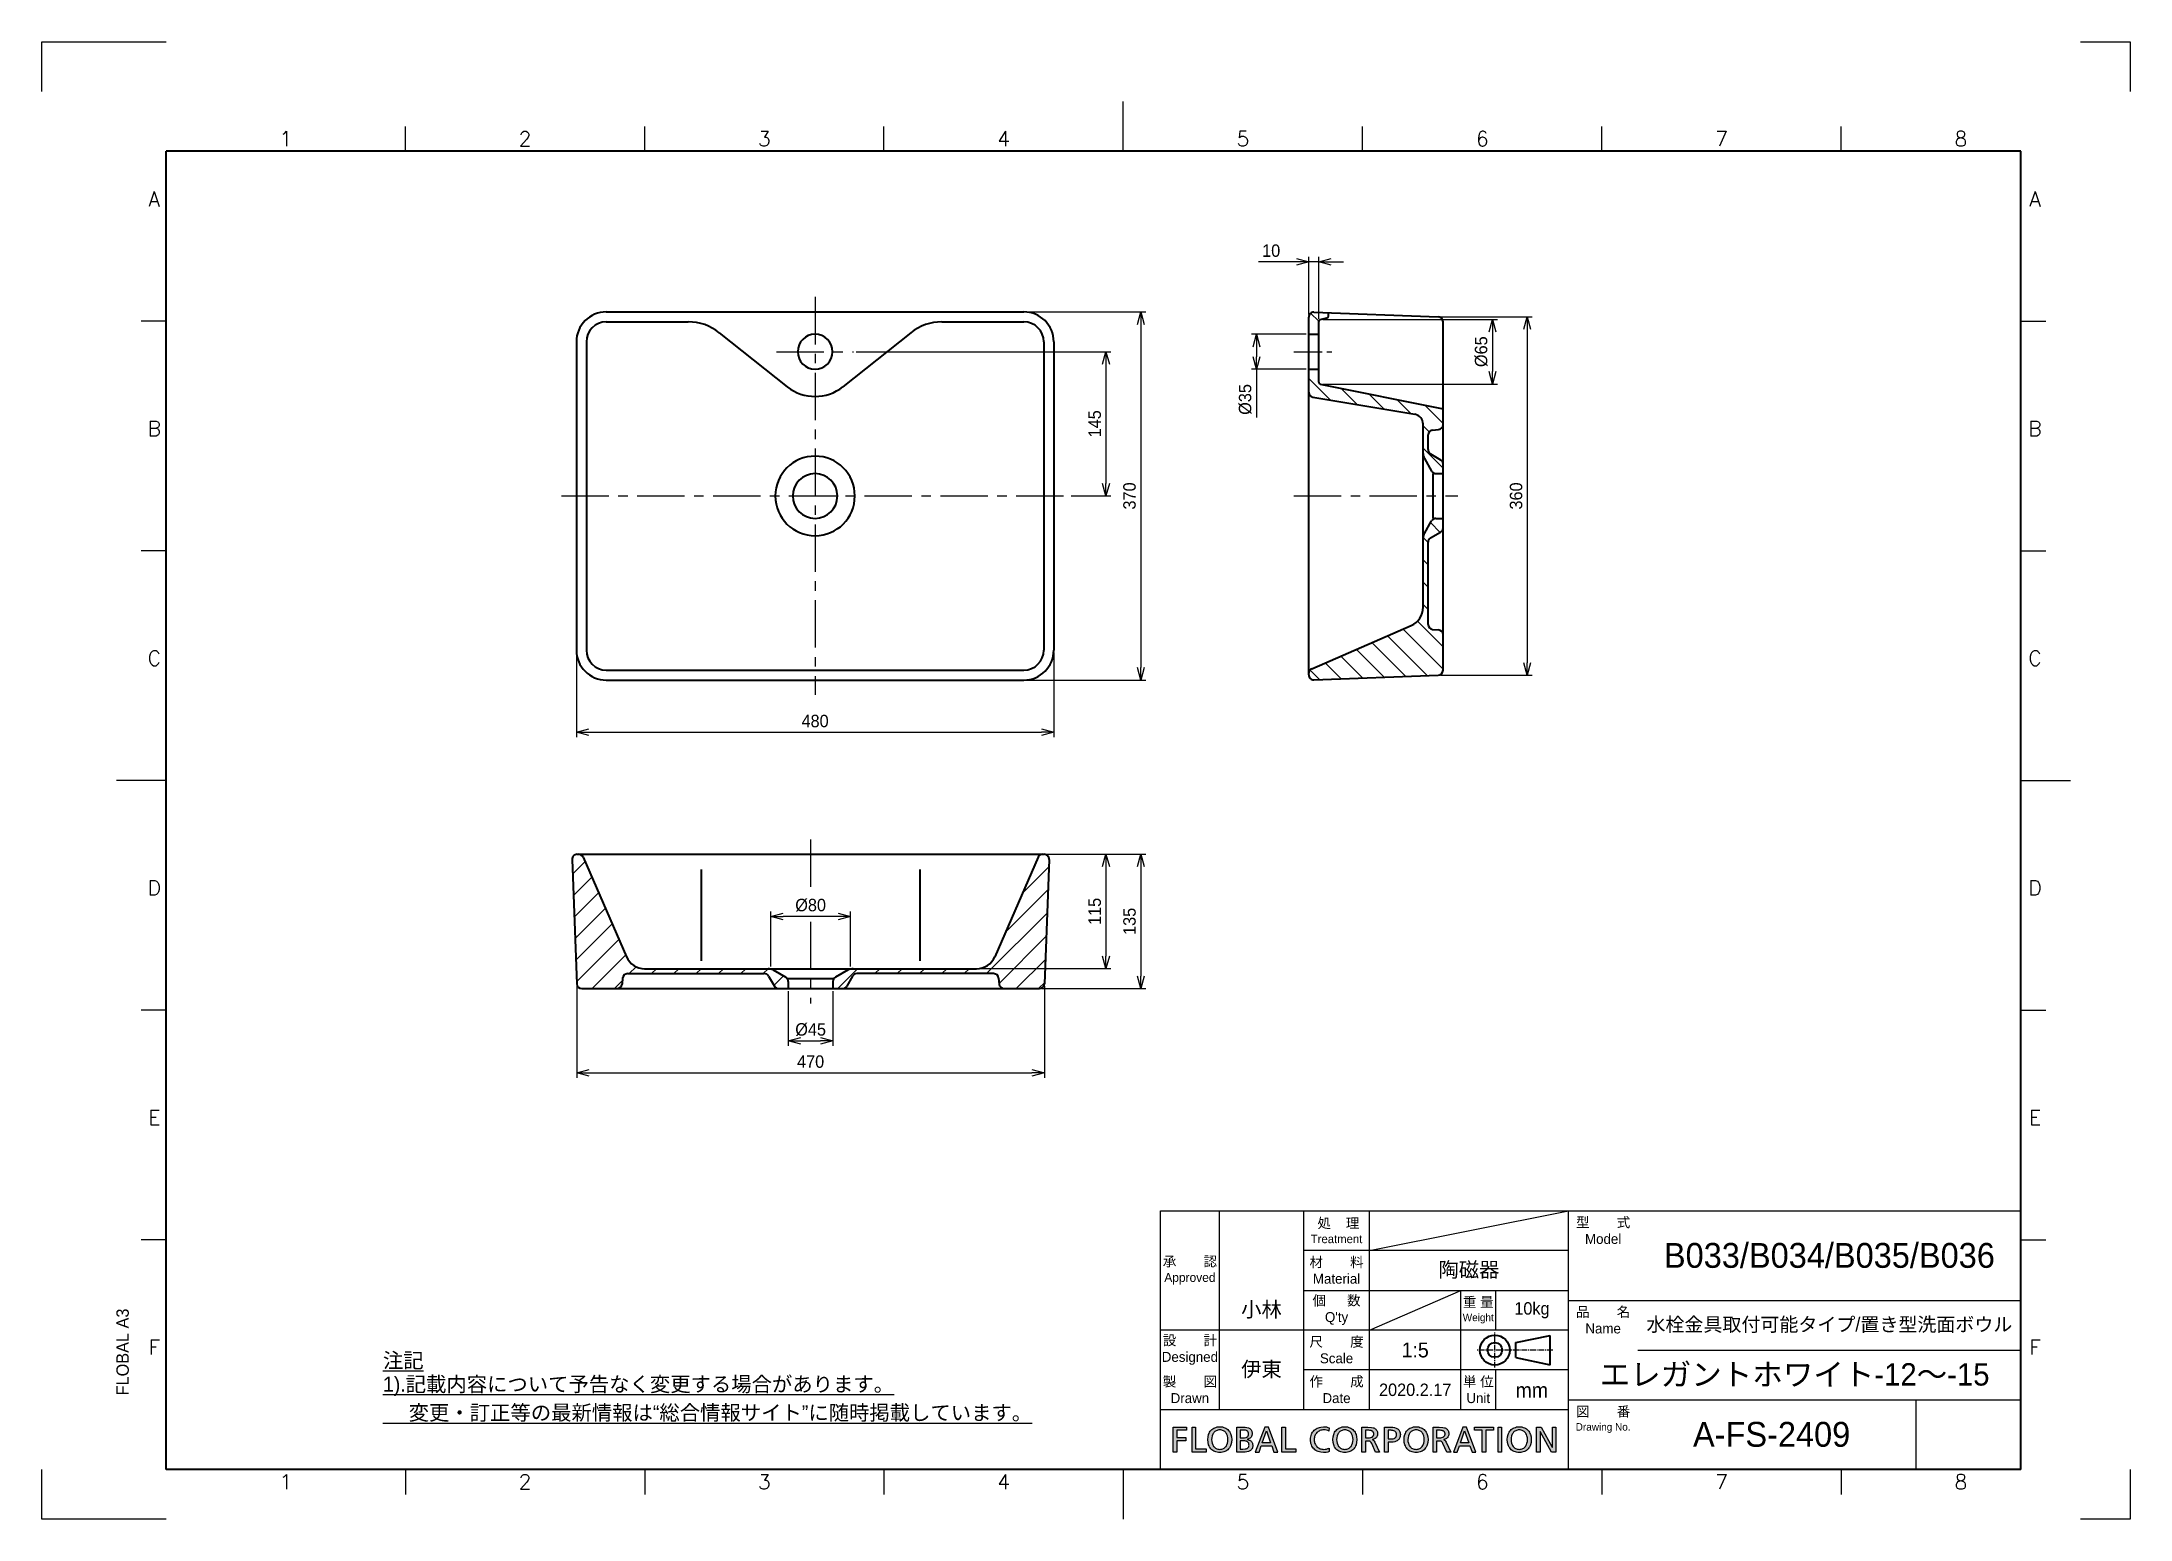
# Model space of a CAD drawing. Header units: millimetres. Extents: x 0 to 2100, y 0 to 1485.
import ezdxf
from ezdxf.enums import TextEntityAlignment as Align

# ---------------------------------------------------------------- set-up
doc = ezdxf.new("R2010")
doc.units = ezdxf.units.MM
doc.header["$LTSCALE"] = 0.3
doc.linetypes.add('CENTER', pattern=[50.8, 31.75, -6.35, 6.35, -6.35])
doc.linetypes.add('CENTER2', pattern=[28.575, 19.05, -3.175, 3.175, -3.175])
for name, color, linetype, lineweight in [('HATCH @ 5', 54, 'Continuous', 9), ('TEXT', 7, 'Continuous', 25), ('TEXT @ 5', 7, 'Continuous', 25), ('中心線', 4, 'CENTER', 18), ('中心線x.5', 4, 'CENTER2', 18), ('実線', 3, 'Continuous', 35), ('寸法', 2, 'Continuous', 18), ('寸法 @ 5', 2, 'Continuous', 18), ('細線', 7, 'Continuous', 18)]:
    doc.layers.add(name, color=color, linetype=linetype, lineweight=lineweight)
doc.styles.add('MS Pゴシック', font='')
doc.styles.add('Roman', font='romans.shx', dxfattribs={"bigfont": 'bigfont.shx'})
doc.styles.get("Standard").update_dxf_attribs({"font": 'txt.shx', "bigfont": 'bigfont.shx'})
doc.styles.get('MS Pゴシック').set_extended_font_data('MS PGothic')
doc.dimstyles.new('MyDim S＝1：5', dxfattribs={"dimtxt": 2.5, "dimasz": 2.5, "dimexe": 1, "dimexo": 0.5, "dimgap": 1, "dimtad": 3, "dimdsep": 46, "dimtxsty": 'MS Pゴシック', "dimblk": 'OPEN30', "dimcen": 0, "dimclrd": 256, "dimclre": 256, "dimclrt": 256, "dimazin": 2, "dimtfac": 1, "dimtmove": 0, "dimatfit": 3, "dimldrblk": 'OPEN30', "dimfxl": 0, "dimlwd": 18, "dimlwe": 18, "dimarcsym": 0})

msp = doc.modelspace()

# ---------------------------------------------------------------- texts
at = {"layer": 'TEXT', "style": 'Roman'}
for s, p in [('1', (245.312, 1380)), ('2', (485.938, 1380)), ('3', (726.562, 1380)), ('4', (967.188, 1380)), ('5', (1207.812, 1380)), ('6', (1448.438, 1380)), ('7', (1689.062, 1380)), ('8', (1929.688, 1380)), ('A', (113.036, 1319.583)), ('A', (2004.354, 1319.583)), ('B', (113.262, 1088.75)), ('B', (2004.354, 1088.75)), ('C', (113.262, 857.917)), ('C', (2004.354, 857.917)), ('D', (113.262, 627.083)), ('D', (2004.354, 627.083)), ('E', (113.262, 396.25)), ('E', (2004.354, 396.25)), ('F', (113.262, 165.417)), ('F', (2004.354, 165.417)), ('1', (245.312, 30.1)), ('2', (485.938, 30.1)), ('3', (726.562, 30.1)), ('4', (967.188, 30.1)), ('5', (1207.812, 30.1)), ('6', (1448.438, 30.1)), ('7', (1689.062, 30.1)), ('8', (1929.688, 30.1))]:
    msp.add_text(s, height=15, dxfattribs=at).set_placement(p, align=Align.CENTER)
at = {"layer": 'TEXT', "style": 'MS Pゴシック'}
msp.add_text('FLOBAL A3', height=12.5, rotation=90, dxfattribs=at).set_placement((87.5, 124.479))
at = {"layer": 'TEXT', "attachment_point": 5}
for s, insert, char_height, width in [('{\\fMS PMincho|b0|i0|c128|p18;小林}', (1226.42, 210), 15, 84.94018), ('{\\fMS PMincho|b0|i0|c128|p18;10kg}', (1498.407, 210), 12.5, 73.18571), ('{\\fMS PMincho|b0|i0|c128|p18;伊東}', (1226.42, 150), 15, 84.94018), ('{\\fMS PMincho|b0|i0|c128|p18;2020.2.17}', (1381.007, 130), 12.5, 92.01429), ('{\\fMS PMincho|b0|i0|c128|p18;mm}', (1498.286, 129.644), 15, 73.427)]:
    msp.add_mtext(s, dxfattribs=dict(at, insert=insert, char_height=char_height, width=width))
at = {"layer": 'TEXT', "char_height": 15, "attachment_point": 4, "style": 'MS Pゴシック'}
for s, insert, width in [('{\\L注記}', (343.052, 158.899), 386.2296), ('{\\L1).記載内容について予告なく変更する場合があります。}', (343.052, 133.496), 667.02564), ('{\\L\u3000 変更・訂正等の最新情報は“総合情報サイト”に随時掲載しています。}', (343.052, 106.196), 667.32734)]:
    msp.add_mtext(s, dxfattribs=dict(at, insert=insert, width=width))
at = {"layer": 'TEXT', "ltscale": 5, "insert": (1762.5, 145), "char_height": 22.5, "width": 455, "attachment_point": 5}
msp.add_mtext('{\\fMS PMincho|b0|i0|c128|p18;エレガントホワイト-12～-15}', dxfattribs=at)
at = {"layer": 'TEXT @ 5', "ltscale": 5, "insert": (1797.5, 195), "char_height": 14, "width": 385, "attachment_point": 5, "line_spacing_factor": 0.75}
msp.add_mtext('{\\fMS PMincho|b0|i0|c128|p18;水栓金具取付可能タイプ/置き型洗面ボウル}', dxfattribs=at)
at = {"layer": '細線', "attachment_point": 5}
for s, insert, char_height, width in [('{\\fMS UI Gothic|b0|i0|c128|p50; 処    理\\H0.85x;Treatment}', (1301.945, 290), 10, 66.10982), ('{\\fMS UI Gothic|b0|i0|c128|p2;型\u3000\u3000式\\P\\fMS UI Gothic|b0|i0|c128|p50;Model}', (1570, 290), 10, 70), ('{\\fMS PMincho|b0|i0|c128|p18;B033/B034/B035/B036}', (1797.5, 265), 25, 385), ('{\\fMS UI Gothic|b0|i0|c128|p50;承\u3000\u3000認\\P\\H0.9x;Approved}', (1154.475, 250), 10, 58.95), ('{\\fMS UI Gothic|b0|i0|c128|p2;材\u3000\u3000料\\PMaterial}', (1301.945, 250), 10, 66.10982), ('{\\fMS PMincho|b0|i0|c128|p18;陶磁器}', (1435, 250), 15, 200), ("{\\fMS UI Gothic|b0|i0|c128|p2;個  \u3000数Q'ty}", (1301.945, 210), 10, 66.10982), ('{\\fMS UI Gothic|b0|i0|c128|p50;重 量\\H0.7502x;Weight\\H1.333x; }', (1444.414, 210), 9.9975, 34.8), ('{\\fMS UI Gothic|b0|i0|c128|p2;品\u3000\u3000名\\fMS UI Gothic|b0|i0|c128|p50;Name}', (1570, 200), 10, 70), ('{\\fMS UI Gothic|b0|i0|c128|p2;設\u3000\u3000計Designed}', (1154.475, 170), 10, 58.95), ('{\\fMS UI Gothic|b0|i0|c128|p50;尺\u3000\u3000度Scale}', (1301.945, 170), 10, 66.10982), ('{\\fMS PMincho|b0|i0|c128|p18;1:5}', (1381.007, 170), 15, 92.01429), ('{\\fMS UI Gothic|b0|i0|c128|p2;製\u3000\u3000図Drawn}', (1154.475, 130), 10, 58.95), ('{\\fMS UI Gothic|b0|i0|c128|p2;作\u3000\u3000成Date}', (1301.945, 130), 10, 66.10982), ('{\\fMS UI Gothic|b0|i0|c128|p50;単 位\\P\\H1x;Unit}', (1444.414, 130), 9.9975, 34.8), ('{\\fMS UI Gothic|b0|i0|c128|p50;図\u3000\u3000番\\fMS UI Gothic|b0|i0|c128|p2;\\P\\fMS UI Gothic|b0|i0|c128|p50;\\H0.75x;Drawing No.}', (1570, 100), 10, 70), ('{\\fMS PMincho|b0|i0|c128|p18;A-FS-2409}', (1739.422, 85.134), 25, 290.61126)]:
    msp.add_mtext(s, dxfattribs=dict(at, insert=insert, char_height=char_height, width=width))

# ---------------------------------------------------------------- blocks, each defined once
blk = doc.blocks.new('FLOBAL CORPORATIOM')
at = {"layer": 'TEXT'}
h = blk.add_hatch(color=256, dxfattribs=at)
h.paths.add_polyline_path([(16.86, 1.72), (16.79, 1.86), (16.7, 1.99), (16.6, 2.1), (16.48, 2.19), (16.35, 2.27), (16.21, 2.34), (16.06, 2.39), (15.73, 2.46), (15.01, 2.5), (13.79, 2.5), (13.79, -2.5), (14.5, -2.5), (14.5, -0.28), (14.93, -0.28), (15.19, -0.29), (15.3, -0.31), (15.36, -0.32), (15.41, -0.34), (15.46, -0.37), (15.51, -0.4), (15.55, -0.44), (15.6, -0.48), (15.69, -0.61), (15.77, -0.77), (16.54, -2.5), (17.35, -2.5), (16.41, -0.51), (16.3, -0.31), (16.25, -0.24), (16.19, -0.17), (16.13, -0.12), (16.07, -0.08), (15.92, -0.01), (15.92, 0.01), (16.13, 0.06), (16.33, 0.14), (16.5, 0.25), (16.65, 0.39), (16.72, 0.46), (16.78, 0.54), (16.83, 0.63), (16.87, 0.73), (16.91, 0.82), (16.93, 0.93), (16.95, 1.03), (16.95, 1.15), (16.94, 1.36), (16.91, 1.55)])
h.paths.add_polyline_path([(14.5, 1.87), (15.19, 1.87), (15.42, 1.86), (15.62, 1.82), (15.71, 1.79), (15.8, 1.76), (15.87, 1.72), (15.94, 1.67), (16, 1.62), (16.05, 1.56), (16.09, 1.5), (16.13, 1.44), (16.16, 1.37), (16.18, 1.29), (16.19, 1.21), (16.19, 1.13), (16.19, 1.04), (16.17, 0.96), (16.15, 0.88), (16.12, 0.81), (16.08, 0.74), (16.03, 0.67), (15.97, 0.61), (15.91, 0.56), (15.83, 0.51), (15.75, 0.47), (15.57, 0.41), (15.35, 0.36), (15.11, 0.35), (14.5, 0.35)], flags=16)
h.paths.add_polyline_path([(-37.77, -0.22), (-35.91, -0.22), (-35.91, 0.41), (-37.77, 0.41), (-37.77, 1.87), (-35.83, 1.87), (-35.83, 2.5), (-38.48, 2.5), (-38.48, -2.5), (-37.77, -2.5)])
h.paths.add_polyline_path([(-34.69, -2.5), (-31.88, -2.5), (-31.88, -1.87), (-33.97, -1.87), (-33.97, 2.5), (-34.69, 2.5)])
h.paths.add_polyline_path([(-30.34, 2.28), (-30.53, 2.16), (-30.71, 2.01), (-30.88, 1.85), (-31.02, 1.67), (-31.15, 1.47), (-31.26, 1.26), (-31.35, 1.03), (-31.47, 0.54), (-31.51, 0), (-31.47, -0.55), (-31.35, -1.04), (-31.26, -1.27), (-31.15, -1.49), (-31.03, -1.68), (-30.88, -1.86), (-30.72, -2.02), (-30.54, -2.17), (-30.34, -2.29), (-30.12, -2.4), (-29.89, -2.48), (-29.65, -2.54), (-29.38, -2.57), (-29.1, -2.59), (-28.83, -2.57), (-28.56, -2.54), (-28.32, -2.48), (-28.09, -2.4), (-27.87, -2.29), (-27.67, -2.17), (-27.49, -2.02), (-27.33, -1.86), (-27.18, -1.68), (-27.06, -1.49), (-26.95, -1.27), (-26.86, -1.04), (-26.74, -0.55), (-26.7, 0), (-26.74, 0.54), (-26.86, 1.03), (-26.95, 1.26), (-27.06, 1.47), (-27.19, 1.67), (-27.33, 1.85), (-27.5, 2.01), (-27.68, 2.16), (-27.87, 2.28), (-28.09, 2.39), (-28.32, 2.47), (-28.57, 2.54), (-28.83, 2.57), (-29.1, 2.59), (-29.38, 2.57), (-29.64, 2.54), (-29.89, 2.47), (-30.12, 2.39)])
h.paths.add_polyline_path([(-29.83, 1.8), (-29.67, 1.86), (-29.49, 1.92), (-29.31, 1.95), (-29.1, 1.96), (-28.9, 1.94), (-28.72, 1.91), (-28.54, 1.86), (-28.38, 1.79), (-28.23, 1.7), (-28.1, 1.6), (-27.98, 1.49), (-27.87, 1.36), (-27.77, 1.22), (-27.69, 1.06), (-27.56, 0.73), (-27.48, 0.38), (-27.46, 0), (-27.48, -0.37), (-27.55, -0.73), (-27.67, -1.06), (-27.75, -1.21), (-27.85, -1.35), (-27.96, -1.48), (-28.08, -1.6), (-28.21, -1.7), (-28.36, -1.79), (-28.52, -1.86), (-28.7, -1.91), (-28.9, -1.94), (-29.1, -1.96), (-29.31, -1.94), (-29.51, -1.91), (-29.69, -1.86), (-29.85, -1.79), (-30, -1.7), (-30.13, -1.6), (-30.25, -1.48), (-30.36, -1.35), (-30.45, -1.21), (-30.54, -1.06), (-30.66, -0.73), (-30.73, -0.37), (-30.75, 0), (-30.73, 0.38), (-30.65, 0.74), (-30.52, 1.07), (-30.44, 1.22), (-30.34, 1.36), (-30.23, 1.49), (-30.11, 1.61), (-29.98, 1.71)], flags=16)
h.paths.add_polyline_path([(-25.71, -2.5), (-24.38, -2.5), (-24.01, -2.49), (-23.65, -2.44), (-23.33, -2.36), (-23.18, -2.31), (-23.04, -2.24), (-22.92, -2.16), (-22.81, -2.06), (-22.71, -1.95), (-22.63, -1.83), (-22.56, -1.69), (-22.51, -1.53), (-22.48, -1.36), (-22.47, -1.17), (-22.48, -1.04), (-22.5, -0.92), (-22.52, -0.8), (-22.56, -0.69), (-22.61, -0.59), (-22.66, -0.49), (-22.73, -0.41), (-22.8, -0.32), (-22.88, -0.25), (-22.97, -0.19), (-23.06, -0.13), (-23.17, -0.08), (-23.39, 0), (-23.63, 0.04), (-23.63, 0.05), (-23.41, 0.12), (-23.21, 0.21), (-23.03, 0.31), (-22.95, 0.38), (-22.88, 0.45), (-22.82, 0.52), (-22.76, 0.6), (-22.71, 0.69), (-22.68, 0.79), (-22.64, 0.89), (-22.62, 1), (-22.6, 1.24), (-22.61, 1.41), (-22.64, 1.56), (-22.68, 1.7), (-22.73, 1.83), (-22.8, 1.94), (-22.88, 2.04), (-22.98, 2.14), (-23.09, 2.22), (-23.21, 2.29), (-23.35, 2.34), (-23.65, 2.43), (-23.98, 2.48), (-24.36, 2.5), (-25.71, 2.5)])
h.paths.add_polyline_path([(-25, 1.91), (-24.24, 1.91), (-24.08, 1.9), (-23.92, 1.88), (-23.77, 1.83), (-23.69, 1.8), (-23.63, 1.76), (-23.56, 1.72), (-23.5, 1.66), (-23.45, 1.6), (-23.4, 1.53), (-23.37, 1.46), (-23.34, 1.37), (-23.32, 1.27), (-23.32, 1.17), (-23.33, 1.04), (-23.35, 0.92), (-23.38, 0.82), (-23.42, 0.73), (-23.48, 0.65), (-23.54, 0.59), (-23.62, 0.53), (-23.7, 0.49), (-23.79, 0.45), (-23.89, 0.42), (-24.11, 0.39), (-24.6, 0.37), (-25, 0.37)], flags=16)
h.paths.add_polyline_path([(-25, -0.22), (-24.53, -0.22), (-24.07, -0.25), (-23.85, -0.3), (-23.75, -0.33), (-23.65, -0.37), (-23.56, -0.42), (-23.48, -0.48), (-23.41, -0.56), (-23.35, -0.64), (-23.3, -0.73), (-23.26, -0.84), (-23.24, -0.97), (-23.23, -1.1), (-23.24, -1.22), (-23.26, -1.33), (-23.29, -1.43), (-23.33, -1.51), (-23.39, -1.59), (-23.45, -1.66), (-23.52, -1.71), (-23.6, -1.76), (-23.69, -1.8), (-23.79, -1.83), (-23.99, -1.88), (-24.46, -1.91), (-25, -1.91)], flags=16)
h.paths.add_polyline_path([(-21.97, -2.5), (-21.22, -2.5), (-20.78, -1.24), (-18.67, -1.24), (-18.23, -2.5), (-17.45, -2.5), (-19.32, 2.5), (-20.08, 2.5)])
h.paths.add_polyline_path([(-19.72, 1.78), (-18.88, -0.65), (-20.57, -0.65)], flags=16)
h.paths.add_polyline_path([(-15.89, 2.5), (-16.6, 2.5), (-16.6, -2.5), (-13.8, -2.5), (-13.8, -1.87), (-15.89, -1.87)])
h.paths.add_polyline_path([(-9.04, 2.47), (-9.29, 2.39), (-9.52, 2.29), (-9.74, 2.17), (-9.94, 2.03), (-10.13, 1.87), (-10.29, 1.69), (-10.44, 1.5), (-10.57, 1.29), (-10.68, 1.07), (-10.76, 0.83), (-10.82, 0.57), (-10.86, 0.3), (-10.87, 0.02), (-10.86, -0.27), (-10.83, -0.55), (-10.77, -0.81), (-10.69, -1.06), (-10.58, -1.29), (-10.46, -1.5), (-10.31, -1.7), (-10.15, -1.88), (-9.97, -2.04), (-9.77, -2.18), (-9.55, -2.3), (-9.32, -2.4), (-9.07, -2.48), (-8.81, -2.54), (-8.24, -2.59), (-7.7, -2.56), (-7.4, -2.5), (-7.1, -2.41), (-7.14, -1.71), (-7.25, -1.77), (-7.37, -1.81), (-7.65, -1.89), (-7.95, -1.94), (-8.23, -1.96), (-8.42, -1.95), (-8.61, -1.92), (-8.79, -1.88), (-8.96, -1.82), (-9.13, -1.74), (-9.28, -1.65), (-9.43, -1.54), (-9.56, -1.42), (-9.68, -1.28), (-9.79, -1.14), (-9.89, -0.97), (-9.97, -0.8), (-10.03, -0.62), (-10.08, -0.42), (-10.11, -0.22), (-10.12, 0), (-10.11, 0.21), (-10.08, 0.41), (-10.04, 0.6), (-9.98, 0.78), (-9.9, 0.95), (-9.81, 1.11), (-9.71, 1.26), (-9.59, 1.4), (-9.46, 1.52), (-9.31, 1.63), (-9.15, 1.73), (-8.98, 1.81), (-8.8, 1.87), (-8.61, 1.92), (-8.41, 1.95), (-8.2, 1.96, -0.133027), (-7.16, 1.68), (-7.11, 2.37, 0.10488), (-8.23, 2.59), (-8.78, 2.53)])
h.paths.add_polyline_path([(-5.39, 2.16), (-5.57, 2.01), (-5.73, 1.85), (-5.88, 1.67), (-6.01, 1.47), (-6.11, 1.26), (-6.2, 1.03), (-6.33, 0.54), (-6.37, 0), (-6.33, -0.55), (-6.2, -1.04), (-6.12, -1.27), (-6.01, -1.49), (-5.88, -1.68), (-5.74, -1.86), (-5.57, -2.02), (-5.39, -2.17), (-5.19, -2.29), (-4.98, -2.4), (-4.75, -2.48), (-4.5, -2.54), (-4.24, -2.57), (-3.96, -2.59), (-3.68, -2.57), (-3.42, -2.54), (-3.17, -2.48), (-2.94, -2.4), (-2.73, -2.29), (-2.53, -2.17), (-2.35, -2.02), (-2.18, -1.86), (-2.04, -1.68), (-1.91, -1.49), (-1.8, -1.27), (-1.71, -1.04), (-1.59, -0.55), (-1.55, 0), (-1.59, 0.54), (-1.71, 1.03), (-1.8, 1.26), (-1.91, 1.47), (-2.04, 1.67), (-2.19, 1.85), (-2.35, 2.01), (-2.53, 2.16), (-2.73, 2.28), (-2.94, 2.39), (-3.17, 2.47), (-3.42, 2.54), (-3.68, 2.57), (-3.96, 2.59), (-4.24, 2.57), (-4.5, 2.54), (-4.75, 2.47), (-4.98, 2.39), (-5.19, 2.28)])
h.paths.add_polyline_path([(-4.83, 1.71), (-4.68, 1.8), (-4.52, 1.86), (-4.35, 1.92), (-4.16, 1.95), (-3.96, 1.96), (-3.76, 1.94), (-3.57, 1.91), (-3.4, 1.86), (-3.24, 1.79), (-3.09, 1.7), (-2.95, 1.6), (-2.83, 1.49), (-2.72, 1.36), (-2.63, 1.22), (-2.54, 1.06), (-2.41, 0.73), (-2.34, 0.38), (-2.31, 0), (-2.34, -0.37), (-2.41, -0.73), (-2.53, -1.06), (-2.61, -1.21), (-2.7, -1.35), (-2.81, -1.48), (-2.93, -1.6), (-3.07, -1.7), (-3.22, -1.79), (-3.38, -1.86), (-3.56, -1.91), (-3.75, -1.94), (-3.96, -1.96), (-4.17, -1.94), (-4.36, -1.91), (-4.54, -1.86), (-4.7, -1.79), (-4.85, -1.7), (-4.99, -1.6), (-5.11, -1.48), (-5.22, -1.35), (-5.31, -1.21), (-5.39, -1.06), (-5.51, -0.73), (-5.58, -0.37), (-5.61, 0), (-5.58, 0.38), (-5.5, 0.74), (-5.38, 1.07), (-5.29, 1.22), (-5.2, 1.36), (-5.09, 1.49), (-4.97, 1.61)], flags=16)
h.paths.add_polyline_path([(-0.54, -2.5), (0.17, -2.5), (0.17, -0.28), (0.6, -0.28), (0.86, -0.29), (0.98, -0.31), (1.03, -0.32), (1.08, -0.34), (1.13, -0.37), (1.18, -0.4), (1.23, -0.44), (1.27, -0.48), (1.36, -0.61), (1.44, -0.77), (2.21, -2.5), (3.03, -2.5), (2.08, -0.51), (1.97, -0.31), (1.92, -0.24), (1.86, -0.17), (1.81, -0.12), (1.74, -0.08), (1.59, -0.01), (1.59, 0.01), (1.8, 0.06), (2, 0.14), (2.17, 0.25), (2.33, 0.39), (2.39, 0.46), (2.45, 0.54), (2.5, 0.63), (2.54, 0.73), (2.58, 0.82), (2.6, 0.93), (2.62, 1.03), (2.62, 1.15), (2.61, 1.36), (2.58, 1.55), (2.53, 1.72), (2.46, 1.86), (2.37, 1.99), (2.27, 2.1), (2.15, 2.19), (2.02, 2.27), (1.88, 2.34), (1.73, 2.39), (1.4, 2.46), (0.68, 2.5), (-0.54, 2.5)])
h.paths.add_polyline_path([(0.17, 1.87), (0.86, 1.87), (1.09, 1.86), (1.3, 1.82), (1.39, 1.79), (1.47, 1.76), (1.54, 1.72), (1.61, 1.67), (1.67, 1.62), (1.72, 1.56), (1.76, 1.5), (1.8, 1.44), (1.83, 1.37), (1.85, 1.29), (1.86, 1.21), (1.86, 1.13), (1.86, 1.04), (1.85, 0.96), (1.82, 0.88), (1.79, 0.81), (1.75, 0.74), (1.7, 0.67), (1.64, 0.61), (1.58, 0.56), (1.51, 0.51), (1.42, 0.47), (1.24, 0.41), (1.02, 0.36), (0.78, 0.35), (0.17, 0.35)], flags=16)
h.paths.add_polyline_path([(4.01, -2.5), (4.73, -2.5), (4.73, -0.5), (5.43, -0.5), (5.77, -0.48), (6.09, -0.42), (6.39, -0.32), (6.53, -0.25), (6.66, -0.17), (6.77, -0.07), (6.88, 0.04), (6.97, 0.16), (7.05, 0.3), (7.12, 0.45), (7.16, 0.62), (7.19, 0.8), (7.2, 1), (7.19, 1.21), (7.16, 1.39), (7.12, 1.56), (7.05, 1.72), (6.97, 1.85), (6.88, 1.98), (6.77, 2.08), (6.65, 2.18), (6.51, 2.26), (6.37, 2.33), (6.05, 2.43), (5.7, 2.48), (5.32, 2.5), (4.01, 2.5)])
h.paths.add_polyline_path([(4.73, 1.87), (5.34, 1.87), (5.51, 1.86), (5.7, 1.82), (5.88, 1.76), (6.06, 1.68), (6.14, 1.62), (6.21, 1.56), (6.28, 1.49), (6.33, 1.41), (6.38, 1.32), (6.41, 1.23), (6.43, 1.12), (6.44, 1.01), (6.44, 0.89), (6.42, 0.78), (6.39, 0.68), (6.35, 0.59), (6.3, 0.51), (6.24, 0.44), (6.18, 0.38), (6.11, 0.32), (6.03, 0.27), (5.95, 0.23), (5.78, 0.17), (5.61, 0.14), (5.44, 0.13), (4.73, 0.13)], flags=16)
h.paths.add_polyline_path([(8.94, 2.16), (8.76, 2.01), (8.59, 1.85), (8.45, 1.67), (8.32, 1.47), (8.21, 1.26), (8.12, 1.03), (8, 0.54), (7.96, 0), (8, -0.55), (8.12, -1.04), (8.21, -1.27), (8.32, -1.49), (8.45, -1.68), (8.59, -1.86), (8.76, -2.02), (8.94, -2.17), (9.13, -2.29), (9.35, -2.4), (9.58, -2.48), (9.83, -2.54), (10.09, -2.57), (10.37, -2.59), (10.65, -2.57), (10.91, -2.54), (11.16, -2.48), (11.39, -2.4), (11.6, -2.29), (11.8, -2.17), (11.98, -2.02), (12.14, -1.86), (12.29, -1.68), (12.42, -1.49), (12.52, -1.27), (12.61, -1.04), (12.73, -0.55), (12.77, 0), (12.73, 0.54), (12.61, 1.03), (12.52, 1.26), (12.41, 1.47), (12.29, 1.67), (12.14, 1.85), (11.98, 2.01), (11.8, 2.16), (11.6, 2.28), (11.38, 2.39), (11.15, 2.47), (10.91, 2.54), (10.65, 2.57), (10.37, 2.59), (10.09, 2.57), (9.83, 2.54), (9.58, 2.47), (9.35, 2.39), (9.14, 2.28)])
h.paths.add_polyline_path([(9.36, 1.61), (9.5, 1.71), (9.65, 1.8), (9.81, 1.86), (9.98, 1.92), (10.17, 1.95), (10.37, 1.96), (10.57, 1.94), (10.76, 1.91), (10.93, 1.86), (11.09, 1.79), (11.24, 1.7), (11.37, 1.6), (11.5, 1.49), (11.61, 1.36), (11.7, 1.22), (11.79, 1.06), (11.91, 0.73), (11.99, 0.38), (12.02, 0), (11.99, -0.37), (11.92, -0.73), (11.8, -1.06), (11.72, -1.21), (11.62, -1.35), (11.52, -1.48), (11.4, -1.6), (11.26, -1.7), (11.11, -1.79), (10.95, -1.86), (10.77, -1.91), (10.58, -1.94), (10.37, -1.96), (10.16, -1.94), (9.97, -1.91), (9.79, -1.86), (9.62, -1.79), (9.47, -1.7), (9.34, -1.6), (9.22, -1.48), (9.11, -1.35), (9.02, -1.21), (8.94, -1.06), (8.82, -0.73), (8.74, -0.37), (8.72, 0), (8.75, 0.38), (8.82, 0.74), (8.95, 1.07), (9.03, 1.22), (9.13, 1.36), (9.24, 1.49)], flags=16)
h.paths.add_polyline_path([(17.88, -2.5), (18.63, -2.5), (19.07, -1.24), (21.18, -1.24), (21.62, -2.5), (22.4, -2.5), (20.53, 2.5), (19.78, 2.5)])
h.paths.add_polyline_path([(20.13, 1.78), (20.98, -0.65), (19.28, -0.65)], flags=16)
h.paths.add_polyline_path([(23.68, 1.87), (23.68, -2.5), (24.4, -2.5), (24.4, 1.87), (25.95, 1.87), (25.95, 2.5), (22.13, 2.5), (22.13, 1.87)])
h.paths.add_polyline_path([(27.56, 2.5), (26.85, 2.5), (26.85, -2.5), (27.56, -2.5)])
h.paths.add_polyline_path([(32.55, 2.16), (32.35, 2.28), (32.14, 2.39), (31.91, 2.47), (31.66, 2.54), (31.4, 2.57), (31.12, 2.59), (30.84, 2.57), (30.58, 2.54), (30.33, 2.47), (30.1, 2.39), (29.89, 2.28), (29.69, 2.16), (29.51, 2.01), (29.35, 1.85), (29.2, 1.67), (29.07, 1.47), (28.97, 1.26), (28.88, 1.03), (28.75, 0.54), (28.71, 0), (28.75, -0.55), (28.88, -1.04), (28.96, -1.27), (29.07, -1.49), (29.2, -1.68), (29.34, -1.86), (29.51, -2.02), (29.69, -2.17), (29.89, -2.29), (30.1, -2.4), (30.33, -2.48), (30.58, -2.54), (30.84, -2.57), (31.12, -2.59), (31.4, -2.57), (31.66, -2.54), (31.91, -2.48), (32.14, -2.4), (32.35, -2.29), (32.55, -2.17), (32.73, -2.02), (32.9, -1.86), (33.04, -1.68), (33.17, -1.49), (33.28, -1.27), (33.37, -1.04), (33.49, -0.55), (33.53, 0), (33.49, 0.54), (33.36, 1.03), (33.27, 1.26), (33.17, 1.47), (33.04, 1.67), (32.89, 1.85), (32.73, 2.01)])
h.paths.add_polyline_path([(32.13, 1.6), (32.25, 1.49), (32.36, 1.36), (32.45, 1.22), (32.54, 1.06), (32.67, 0.73), (32.74, 0.38), (32.77, 0), (32.74, -0.37), (32.67, -0.73), (32.55, -1.06), (32.47, -1.21), (32.38, -1.35), (32.27, -1.48), (32.15, -1.6), (32.01, -1.7), (31.86, -1.79), (31.7, -1.86), (31.52, -1.91), (31.33, -1.94), (31.12, -1.96), (30.91, -1.94), (30.72, -1.91), (30.54, -1.86), (30.38, -1.79), (30.23, -1.7), (30.09, -1.6), (29.97, -1.48), (29.86, -1.35), (29.77, -1.21), (29.69, -1.06), (29.57, -0.73), (29.5, -0.37), (29.47, 0), (29.5, 0.38), (29.58, 0.74), (29.7, 1.07), (29.79, 1.22), (29.88, 1.36), (29.99, 1.49), (30.11, 1.61), (30.25, 1.71), (30.4, 1.8), (30.56, 1.86), (30.73, 1.92), (30.92, 1.95), (31.12, 1.96), (31.32, 1.94), (31.51, 1.91), (31.68, 1.86), (31.84, 1.79), (31.99, 1.7)], flags=16)
h.paths.add_polyline_path([(34.57, 2.5), (34.57, -2.5), (35.29, -2.5), (35.29, 1.61), (35.3, 1.61), (37.57, -2.5), (38.48, -2.5), (38.48, 2.5), (37.77, 2.5), (37.77, -1.53), (37.75, -1.53), (35.55, 2.5)])
for points in [[(-38.48, 2.5), (-35.83, 2.5), (-35.83, 1.87), (-37.77, 1.87), (-37.77, 0.41), (-35.91, 0.41), (-35.91, -0.22), (-37.77, -0.22), (-37.77, -2.5), (-38.48, -2.5), (-38.48, 2.5)], [(-34.69, 2.5), (-33.97, 2.5), (-33.97, -1.87), (-31.88, -1.87), (-31.88, -2.5), (-34.69, -2.5), (-34.69, 2.5)], [(-29.1, 2.59), (-28.83, 2.57), (-28.57, 2.54), (-28.32, 2.47), (-28.09, 2.39), (-27.87, 2.28), (-27.68, 2.16), (-27.5, 2.01), (-27.33, 1.85), (-27.19, 1.67), (-27.06, 1.47), (-26.95, 1.26), (-26.86, 1.03), (-26.74, 0.54), (-26.7, 0), (-26.74, -0.55), (-26.86, -1.04), (-26.95, -1.27), (-27.06, -1.49), (-27.18, -1.68), (-27.33, -1.86), (-27.49, -2.02), (-27.67, -2.17), (-27.87, -2.29), (-28.09, -2.4), (-28.32, -2.48), (-28.56, -2.54), (-28.83, -2.57), (-29.1, -2.59), (-29.38, -2.57), (-29.65, -2.54), (-29.89, -2.48), (-30.12, -2.4), (-30.34, -2.29), (-30.54, -2.17), (-30.72, -2.02), (-30.88, -1.86), (-31.03, -1.68), (-31.15, -1.49), (-31.26, -1.27), (-31.35, -1.04), (-31.47, -0.55), (-31.51, 0), (-31.47, 0.54), (-31.35, 1.03), (-31.26, 1.26), (-31.15, 1.47), (-31.02, 1.67), (-30.88, 1.85), (-30.71, 2.01), (-30.53, 2.16), (-30.34, 2.28), (-30.12, 2.39), (-29.89, 2.47), (-29.64, 2.54), (-29.38, 2.57), (-29.1, 2.59)], [(-29.1, -1.96), (-28.9, -1.94), (-28.7, -1.91), (-28.52, -1.86), (-28.36, -1.79), (-28.21, -1.7), (-28.08, -1.6), (-27.96, -1.48), (-27.85, -1.35), (-27.75, -1.21), (-27.67, -1.06), (-27.55, -0.73), (-27.48, -0.37), (-27.46, 0), (-27.48, 0.38), (-27.56, 0.73), (-27.69, 1.06), (-27.77, 1.22), (-27.87, 1.36), (-27.98, 1.49), (-28.1, 1.6), (-28.23, 1.7), (-28.38, 1.79), (-28.54, 1.86), (-28.72, 1.91), (-28.9, 1.94), (-29.1, 1.96), (-29.31, 1.95), (-29.49, 1.92), (-29.67, 1.86), (-29.83, 1.8), (-29.98, 1.71), (-30.11, 1.61), (-30.23, 1.49), (-30.34, 1.36), (-30.44, 1.22), (-30.52, 1.07), (-30.65, 0.74), (-30.73, 0.38), (-30.75, 0), (-30.73, -0.37), (-30.66, -0.73), (-30.54, -1.06), (-30.45, -1.21), (-30.36, -1.35), (-30.25, -1.48), (-30.13, -1.6), (-30, -1.7), (-29.85, -1.79), (-29.69, -1.86), (-29.51, -1.91), (-29.31, -1.94), (-29.1, -1.96)], [(-25.71, 2.5), (-24.36, 2.5), (-23.98, 2.48), (-23.65, 2.43), (-23.35, 2.34), (-23.21, 2.29), (-23.09, 2.22), (-22.98, 2.14), (-22.88, 2.04), (-22.8, 1.94), (-22.73, 1.83), (-22.68, 1.7), (-22.64, 1.56), (-22.61, 1.41), (-22.6, 1.24), (-22.62, 1), (-22.64, 0.89), (-22.68, 0.79), (-22.71, 0.69), (-22.76, 0.6), (-22.82, 0.52), (-22.88, 0.45), (-22.95, 0.38), (-23.03, 0.31), (-23.21, 0.21), (-23.41, 0.12), (-23.63, 0.05), (-23.63, 0.04), (-23.39, 0), (-23.17, -0.08), (-23.06, -0.13), (-22.97, -0.19), (-22.88, -0.25), (-22.8, -0.32), (-22.73, -0.41), (-22.66, -0.49), (-22.61, -0.59), (-22.56, -0.69), (-22.52, -0.8), (-22.5, -0.92), (-22.48, -1.04), (-22.47, -1.17), (-22.48, -1.36), (-22.51, -1.53), (-22.56, -1.69), (-22.63, -1.83), (-22.71, -1.95), (-22.81, -2.06), (-22.92, -2.16), (-23.04, -2.24), (-23.18, -2.31), (-23.33, -2.36), (-23.65, -2.44), (-24.01, -2.49), (-24.38, -2.5), (-25.71, -2.5), (-25.71, 2.5)], [(-25, 0.37), (-24.6, 0.37), (-24.11, 0.39), (-23.89, 0.42), (-23.79, 0.45), (-23.7, 0.49), (-23.62, 0.53), (-23.54, 0.59), (-23.48, 0.65), (-23.42, 0.73), (-23.38, 0.82), (-23.35, 0.92), (-23.33, 1.04), (-23.32, 1.17), (-23.32, 1.27), (-23.34, 1.37), (-23.37, 1.46), (-23.4, 1.53), (-23.45, 1.6), (-23.5, 1.66), (-23.56, 1.72), (-23.63, 1.76), (-23.69, 1.8), (-23.77, 1.83), (-23.92, 1.88), (-24.08, 1.9), (-24.24, 1.91), (-25, 1.91), (-25, 0.37)], [(-18.23, -2.5), (-17.45, -2.5), (-19.32, 2.5), (-20.08, 2.5), (-21.97, -2.5), (-21.22, -2.5), (-20.78, -1.24), (-18.67, -1.24), (-18.23, -2.5)], [(-20.57, -0.65), (-19.72, 1.78), (-18.88, -0.65), (-20.57, -0.65)], [(-16.6, 2.5), (-15.89, 2.5), (-15.89, -1.87), (-13.8, -1.87), (-13.8, -2.5), (-16.6, -2.5), (-16.6, 2.5)], [(-3.96, 2.59), (-3.68, 2.57), (-3.42, 2.54), (-3.17, 2.47), (-2.94, 2.39), (-2.73, 2.28), (-2.53, 2.16), (-2.35, 2.01), (-2.19, 1.85), (-2.04, 1.67), (-1.91, 1.47), (-1.8, 1.26), (-1.71, 1.03), (-1.59, 0.54), (-1.55, 0), (-1.59, -0.55), (-1.71, -1.04), (-1.8, -1.27), (-1.91, -1.49), (-2.04, -1.68), (-2.18, -1.86), (-2.35, -2.02), (-2.53, -2.17), (-2.73, -2.29), (-2.94, -2.4), (-3.17, -2.48), (-3.42, -2.54), (-3.68, -2.57), (-3.96, -2.59), (-4.24, -2.57), (-4.5, -2.54), (-4.75, -2.48), (-4.98, -2.4), (-5.19, -2.29), (-5.39, -2.17), (-5.57, -2.02), (-5.74, -1.86), (-5.88, -1.68), (-6.01, -1.49), (-6.12, -1.27), (-6.2, -1.04), (-6.33, -0.55), (-6.37, 0), (-6.33, 0.54), (-6.2, 1.03), (-6.11, 1.26), (-6.01, 1.47), (-5.88, 1.67), (-5.73, 1.85), (-5.57, 2.01), (-5.39, 2.16), (-5.19, 2.28), (-4.98, 2.39), (-4.75, 2.47), (-4.5, 2.54), (-4.24, 2.57), (-3.96, 2.59)], [(-3.96, -1.96), (-3.75, -1.94), (-3.56, -1.91), (-3.38, -1.86), (-3.22, -1.79), (-3.07, -1.7), (-2.93, -1.6), (-2.81, -1.48), (-2.7, -1.35), (-2.61, -1.21), (-2.53, -1.06), (-2.41, -0.73), (-2.34, -0.37), (-2.31, 0), (-2.34, 0.38), (-2.41, 0.73), (-2.54, 1.06), (-2.63, 1.22), (-2.72, 1.36), (-2.83, 1.49), (-2.95, 1.6), (-3.09, 1.7), (-3.24, 1.79), (-3.4, 1.86), (-3.57, 1.91), (-3.76, 1.94), (-3.96, 1.96), (-4.16, 1.95), (-4.35, 1.92), (-4.52, 1.86), (-4.68, 1.8), (-4.83, 1.71), (-4.97, 1.61), (-5.09, 1.49), (-5.2, 1.36), (-5.29, 1.22), (-5.38, 1.07), (-5.5, 0.74), (-5.58, 0.38), (-5.61, 0), (-5.58, -0.37), (-5.51, -0.73), (-5.39, -1.06), (-5.31, -1.21), (-5.22, -1.35), (-5.11, -1.48), (-4.99, -1.6), (-4.85, -1.7), (-4.7, -1.79), (-4.54, -1.86), (-4.36, -1.91), (-4.17, -1.94), (-3.96, -1.96)], [(-0.54, 2.5), (0.68, 2.5), (1.4, 2.46), (1.73, 2.39), (1.88, 2.34), (2.02, 2.27), (2.15, 2.19), (2.27, 2.1), (2.37, 1.99), (2.46, 1.86), (2.53, 1.72), (2.58, 1.55), (2.61, 1.36), (2.62, 1.15), (2.62, 1.03), (2.6, 0.93), (2.58, 0.82), (2.54, 0.73), (2.5, 0.63), (2.45, 0.54), (2.39, 0.46), (2.33, 0.39), (2.17, 0.25), (2, 0.14), (1.8, 0.06), (1.59, 0.01), (1.59, -0.01), (1.74, -0.08), (1.81, -0.12), (1.86, -0.17), (1.92, -0.24), (1.97, -0.31), (2.08, -0.51), (3.03, -2.5), (2.21, -2.5), (1.44, -0.77), (1.36, -0.61), (1.27, -0.48), (1.23, -0.44), (1.18, -0.4), (1.13, -0.37), (1.08, -0.34), (1.03, -0.32), (0.98, -0.31), (0.86, -0.29), (0.6, -0.28), (0.17, -0.28), (0.17, -2.5), (-0.54, -2.5), (-0.54, 2.5)], [(0.17, 0.35), (0.78, 0.35), (1.02, 0.36), (1.24, 0.41), (1.42, 0.47), (1.51, 0.51), (1.58, 0.56), (1.64, 0.61), (1.7, 0.67), (1.75, 0.74), (1.79, 0.81), (1.82, 0.88), (1.85, 0.96), (1.86, 1.04), (1.86, 1.13), (1.86, 1.21), (1.85, 1.29), (1.83, 1.37), (1.8, 1.44), (1.76, 1.5), (1.72, 1.56), (1.67, 1.62), (1.61, 1.67), (1.54, 1.72), (1.47, 1.76), (1.39, 1.79), (1.3, 1.82), (1.09, 1.86), (0.86, 1.87), (0.17, 1.87), (0.17, 0.35)], [(4.01, 2.5), (5.32, 2.5), (5.7, 2.48), (6.05, 2.43), (6.37, 2.33), (6.51, 2.26), (6.65, 2.18), (6.77, 2.08), (6.88, 1.98), (6.97, 1.85), (7.05, 1.72), (7.12, 1.56), (7.16, 1.39), (7.19, 1.21), (7.2, 1), (7.19, 0.8), (7.16, 0.62), (7.12, 0.45), (7.05, 0.3), (6.97, 0.16), (6.88, 0.04), (6.77, -0.07), (6.66, -0.17), (6.53, -0.25), (6.39, -0.32), (6.09, -0.42), (5.77, -0.48), (5.43, -0.5), (4.73, -0.5), (4.73, -2.5), (4.01, -2.5), (4.01, 2.5)], [(4.73, 0.13), (5.44, 0.13), (5.61, 0.14), (5.78, 0.17), (5.95, 0.23), (6.03, 0.27), (6.11, 0.32), (6.18, 0.38), (6.24, 0.44), (6.3, 0.51), (6.35, 0.59), (6.39, 0.68), (6.42, 0.78), (6.44, 0.89), (6.44, 1.01), (6.43, 1.12), (6.41, 1.23), (6.38, 1.32), (6.33, 1.41), (6.28, 1.49), (6.21, 1.56), (6.14, 1.62), (6.06, 1.68), (5.88, 1.76), (5.7, 1.82), (5.51, 1.86), (5.34, 1.87), (4.73, 1.87), (4.73, 0.13)], [(10.37, 2.59), (10.65, 2.57), (10.91, 2.54), (11.15, 2.47), (11.38, 2.39), (11.6, 2.28), (11.8, 2.16), (11.98, 2.01), (12.14, 1.85), (12.29, 1.67), (12.41, 1.47), (12.52, 1.26), (12.61, 1.03), (12.73, 0.54), (12.77, 0), (12.73, -0.55), (12.61, -1.04), (12.52, -1.27), (12.42, -1.49), (12.29, -1.68), (12.14, -1.86), (11.98, -2.02), (11.8, -2.17), (11.6, -2.29), (11.39, -2.4), (11.16, -2.48), (10.91, -2.54), (10.65, -2.57), (10.37, -2.59), (10.09, -2.57), (9.83, -2.54), (9.58, -2.48), (9.35, -2.4), (9.13, -2.29), (8.94, -2.17), (8.76, -2.02), (8.59, -1.86), (8.45, -1.68), (8.32, -1.49), (8.21, -1.27), (8.12, -1.04), (8, -0.55), (7.96, 0), (8, 0.54), (8.12, 1.03), (8.21, 1.26), (8.32, 1.47), (8.45, 1.67), (8.59, 1.85), (8.76, 2.01), (8.94, 2.16), (9.14, 2.28), (9.35, 2.39), (9.58, 2.47), (9.83, 2.54), (10.09, 2.57), (10.37, 2.59)], [(10.37, -1.96), (10.58, -1.94), (10.77, -1.91), (10.95, -1.86), (11.11, -1.79), (11.26, -1.7), (11.4, -1.6), (11.52, -1.48), (11.62, -1.35), (11.72, -1.21), (11.8, -1.06), (11.92, -0.73), (11.99, -0.37), (12.02, 0), (11.99, 0.38), (11.91, 0.73), (11.79, 1.06), (11.7, 1.22), (11.61, 1.36), (11.5, 1.49), (11.37, 1.6), (11.24, 1.7), (11.09, 1.79), (10.93, 1.86), (10.76, 1.91), (10.57, 1.94), (10.37, 1.96), (10.17, 1.95), (9.98, 1.92), (9.81, 1.86), (9.65, 1.8), (9.5, 1.71), (9.36, 1.61), (9.24, 1.49), (9.13, 1.36), (9.03, 1.22), (8.95, 1.07), (8.82, 0.74), (8.75, 0.38), (8.72, 0), (8.74, -0.37), (8.82, -0.73), (8.94, -1.06), (9.02, -1.21), (9.11, -1.35), (9.22, -1.48), (9.34, -1.6), (9.47, -1.7), (9.62, -1.79), (9.79, -1.86), (9.97, -1.91), (10.16, -1.94), (10.37, -1.96)], [(13.79, 2.5), (15.01, 2.5), (15.73, 2.46), (16.06, 2.39), (16.21, 2.34), (16.35, 2.27), (16.48, 2.19), (16.6, 2.1), (16.7, 1.99), (16.79, 1.86), (16.86, 1.72), (16.91, 1.55), (16.94, 1.36), (16.95, 1.15), (16.95, 1.03), (16.93, 0.93), (16.91, 0.82), (16.87, 0.73), (16.83, 0.63), (16.78, 0.54), (16.72, 0.46), (16.65, 0.39), (16.5, 0.25), (16.33, 0.14), (16.13, 0.06), (15.92, 0.01), (15.92, -0.01), (16.07, -0.08), (16.13, -0.12), (16.19, -0.17), (16.25, -0.24), (16.3, -0.31), (16.41, -0.51), (17.35, -2.5), (16.54, -2.5), (15.77, -0.77), (15.69, -0.61), (15.6, -0.48), (15.55, -0.44), (15.51, -0.4), (15.46, -0.37), (15.41, -0.34), (15.36, -0.32), (15.3, -0.31), (15.19, -0.29), (14.93, -0.28), (14.5, -0.28), (14.5, -2.5), (13.79, -2.5), (13.79, 2.5)], [(14.5, 0.35), (15.11, 0.35), (15.35, 0.36), (15.57, 0.41), (15.75, 0.47), (15.83, 0.51), (15.91, 0.56), (15.97, 0.61), (16.03, 0.67), (16.08, 0.74), (16.12, 0.81), (16.15, 0.88), (16.17, 0.96), (16.19, 1.04), (16.19, 1.13), (16.19, 1.21), (16.18, 1.29), (16.16, 1.37), (16.13, 1.44), (16.09, 1.5), (16.05, 1.56), (16, 1.62), (15.94, 1.67), (15.87, 1.72), (15.8, 1.76), (15.71, 1.79), (15.62, 1.82), (15.42, 1.86), (15.19, 1.87), (14.5, 1.87), (14.5, 0.35)], [(21.62, -2.5), (22.4, -2.5), (20.53, 2.5), (19.78, 2.5), (17.88, -2.5), (18.63, -2.5), (19.07, -1.24), (21.18, -1.24), (21.62, -2.5)], [(19.28, -0.65), (20.13, 1.78), (20.98, -0.65), (19.28, -0.65)], [(23.68, 1.87), (22.13, 1.87), (22.13, 2.5), (25.95, 2.5), (25.95, 1.87), (24.4, 1.87), (24.4, -2.5), (23.68, -2.5), (23.68, 1.87)], [(26.85, 2.5), (27.56, 2.5), (27.56, -2.5), (26.85, -2.5), (26.85, 2.5)], [(31.12, 2.59), (31.4, 2.57), (31.66, 2.54), (31.91, 2.47), (32.14, 2.39), (32.35, 2.28), (32.55, 2.16), (32.73, 2.01), (32.89, 1.85), (33.04, 1.67), (33.17, 1.47), (33.27, 1.26), (33.36, 1.03), (33.49, 0.54), (33.53, 0), (33.49, -0.55), (33.37, -1.04), (33.28, -1.27), (33.17, -1.49), (33.04, -1.68), (32.9, -1.86), (32.73, -2.02), (32.55, -2.17), (32.35, -2.29), (32.14, -2.4), (31.91, -2.48), (31.66, -2.54), (31.4, -2.57), (31.12, -2.59), (30.84, -2.57), (30.58, -2.54), (30.33, -2.48), (30.1, -2.4), (29.89, -2.29), (29.69, -2.17), (29.51, -2.02), (29.34, -1.86), (29.2, -1.68), (29.07, -1.49), (28.96, -1.27), (28.88, -1.04), (28.75, -0.55), (28.71, 0), (28.75, 0.54), (28.88, 1.03), (28.97, 1.26), (29.07, 1.47), (29.2, 1.67), (29.35, 1.85), (29.51, 2.01), (29.69, 2.16), (29.89, 2.28), (30.1, 2.39), (30.33, 2.47), (30.58, 2.54), (30.84, 2.57), (31.12, 2.59)], [(31.12, -1.96), (31.33, -1.94), (31.52, -1.91), (31.7, -1.86), (31.86, -1.79), (32.01, -1.7), (32.15, -1.6), (32.27, -1.48), (32.38, -1.35), (32.47, -1.21), (32.55, -1.06), (32.67, -0.73), (32.74, -0.37), (32.77, 0), (32.74, 0.38), (32.67, 0.73), (32.54, 1.06), (32.45, 1.22), (32.36, 1.36), (32.25, 1.49), (32.13, 1.6), (31.99, 1.7), (31.84, 1.79), (31.68, 1.86), (31.51, 1.91), (31.32, 1.94), (31.12, 1.96), (30.92, 1.95), (30.73, 1.92), (30.56, 1.86), (30.4, 1.8), (30.25, 1.71), (30.11, 1.61), (29.99, 1.49), (29.88, 1.36), (29.79, 1.22), (29.7, 1.07), (29.58, 0.74), (29.5, 0.38), (29.47, 0), (29.5, -0.37), (29.57, -0.73), (29.69, -1.06), (29.77, -1.21), (29.86, -1.35), (29.97, -1.48), (30.09, -1.6), (30.23, -1.7), (30.38, -1.79), (30.54, -1.86), (30.72, -1.91), (30.91, -1.94), (31.12, -1.96)], [(34.57, 2.5), (35.55, 2.5), (37.75, -1.53), (37.77, -1.53), (37.77, 2.5), (38.48, 2.5), (38.48, -2.5), (37.57, -2.5), (35.3, 1.61), (35.29, 1.61), (35.29, -2.5), (34.57, -2.5), (34.57, 2.5)], [(-25, -1.91), (-24.46, -1.91), (-23.99, -1.88), (-23.79, -1.83), (-23.69, -1.8), (-23.6, -1.76), (-23.52, -1.71), (-23.45, -1.66), (-23.39, -1.59), (-23.33, -1.51), (-23.29, -1.43), (-23.26, -1.33), (-23.24, -1.22), (-23.23, -1.1), (-23.24, -0.97), (-23.26, -0.84), (-23.3, -0.73), (-23.35, -0.64), (-23.41, -0.56), (-23.48, -0.48), (-23.56, -0.42), (-23.65, -0.37), (-23.75, -0.33), (-23.85, -0.3), (-24.07, -0.25), (-24.53, -0.22), (-25, -0.22), (-25, -1.91)]]:
    blk.add_lwpolyline(points, close=True, dxfattribs=at)
blk.add_lwpolyline([(-7.16, 1.68, 0.133027), (-8.2, 1.96), (-8.41, 1.95), (-8.61, 1.92), (-8.8, 1.87), (-8.98, 1.81), (-9.15, 1.73), (-9.31, 1.63), (-9.46, 1.52), (-9.59, 1.4), (-9.71, 1.26), (-9.81, 1.11), (-9.9, 0.95), (-9.98, 0.78), (-10.04, 0.6), (-10.08, 0.41), (-10.11, 0.21), (-10.12, 0), (-10.11, -0.22), (-10.08, -0.42), (-10.03, -0.62), (-9.97, -0.8), (-9.89, -0.97), (-9.79, -1.14), (-9.68, -1.28), (-9.56, -1.42), (-9.43, -1.54), (-9.28, -1.65), (-9.13, -1.74), (-8.96, -1.82), (-8.79, -1.88), (-8.61, -1.92), (-8.42, -1.95), (-8.23, -1.96), (-7.95, -1.94), (-7.65, -1.89), (-7.37, -1.81), (-7.25, -1.77), (-7.14, -1.71), (-7.1, -2.41), (-7.4, -2.5), (-7.7, -2.56), (-8.24, -2.59), (-8.81, -2.54), (-9.07, -2.48), (-9.32, -2.4), (-9.55, -2.3), (-9.77, -2.18), (-9.97, -2.04), (-10.15, -1.88), (-10.31, -1.7), (-10.46, -1.5), (-10.58, -1.29), (-10.69, -1.06), (-10.77, -0.81), (-10.83, -0.55), (-10.86, -0.27), (-10.87, 0.02), (-10.86, 0.3), (-10.82, 0.57), (-10.76, 0.83), (-10.68, 1.07), (-10.57, 1.29), (-10.44, 1.5), (-10.29, 1.69), (-10.13, 1.87), (-9.94, 2.03), (-9.74, 2.17), (-9.52, 2.29), (-9.29, 2.39), (-9.04, 2.47), (-8.78, 2.53), (-8.23, 2.59, -0.10488), (-7.11, 2.37), (-7.16, 1.68)], format="xyb", close=True, dxfattribs=at)
blk = doc.blocks.new('_Open30')
at = {"color": 0, "lineweight": -2}
for p, q in [((-1, 0.27), (0, 0)), ((0, 0), (-1, -0.27)), ((0, 0), (-1, 0))]:
    blk.add_line(p, q, dxfattribs=at)
blk = doc.blocks.new('*D3')
at = {"layer": 'Defpoints', "color": 0}
for p in [(537.6, 873.5), (1017.6, 873.5), (1017.6, 791)]:
    blk.add_point(p, dxfattribs=at)
at = {"layer": '寸法', "lineweight": 18}
for p, q in [((537.6, 871), (537.6, 786)), ((1017.6, 871), (1017.6, 786)), ((550.1, 791), (1005.1, 791))]:
    blk.add_line(p, q, dxfattribs=at)
at = {"layer": '寸法', "lineweight": 18, "xscale": 12.5, "yscale": 12.5, "zscale": 12.5, "rotation": 180}
blk.add_blockref('_Open30', (537.6, 791), dxfattribs=at)
at = {"layer": '寸法', "lineweight": 18, "xscale": 12.5, "yscale": 12.5, "zscale": 12.5}
blk.add_blockref('_Open30', (1017.6, 791), dxfattribs=at)
at = {"layer": '寸法', "insert": (777.6, 802.2), "char_height": 12.5, "attachment_point": 5, "style": 'MS Pゴシック'}
blk.add_mtext('480', dxfattribs=at)
blk = doc.blocks.new('*D4')
at = {"layer": 'Defpoints', "color": 0}
for p in [(816.3, 1173.5), (1032.6, 1028.5), (1070.1, 1028.5)]:
    blk.add_point(p, dxfattribs=at)
at = {"layer": '寸法', "lineweight": 18}
for p, q in [((818.8, 1173.5), (1075.1, 1173.5)), ((1070.1, 1161), (1070.1, 1041)), ((1035.1, 1028.5), (1075.1, 1028.5))]:
    blk.add_line(p, q, dxfattribs=at)
at = {"layer": '寸法', "lineweight": 18, "xscale": 12.5, "yscale": 12.5, "zscale": 12.5}
for p, rotation in [((1070.1, 1173.5), 90), ((1070.1, 1028.5), 270)]:
    blk.add_blockref('_Open30', p, dxfattribs=dict(at, rotation=rotation))
at = {"layer": '寸法', "insert": (1058.8, 1101), "char_height": 12.5, "attachment_point": 5, "rotation": 90, "style": 'MS Pゴシック'}
blk.add_mtext('145', dxfattribs=at)
blk = doc.blocks.new('*D5')
at = {"layer": 'Defpoints', "color": 0}
for p in [(1285.7, 1206), (1285.6, 1141), (1458.7, 1141)]:
    blk.add_point(p, dxfattribs=at)
at = {"layer": '寸法', "lineweight": 18}
for p, q in [((1288.2, 1206), (1463.7, 1206)), ((1458.7, 1193.5), (1458.7, 1153.5)), ((1288.1, 1141), (1463.7, 1141))]:
    blk.add_line(p, q, dxfattribs=at)
at = {"layer": '寸法', "lineweight": 18, "xscale": 12.5, "yscale": 12.5, "zscale": 12.5}
for p, rotation in [((1458.7, 1206), 90), ((1458.7, 1141), 270)]:
    blk.add_blockref('_Open30', p, dxfattribs=dict(at, rotation=rotation))
at = {"layer": '寸法', "insert": (1447.5, 1173.5), "char_height": 12.5, "attachment_point": 5, "rotation": 90, "style": 'MS Pゴシック'}
blk.add_mtext('%%c65', dxfattribs=at)
blk = doc.blocks.new('*D6')
at = {"layer": 'Defpoints', "color": 0}
for p in [(1274, 1263.7), (1274, 1208.3), (1284, 1204)]:
    blk.add_point(p, dxfattribs=at)
at = {"layer": '寸法', "lineweight": 18}
for p, q in [((1261.5, 1263.7), (1223.4, 1263.7)), ((1274, 1210.8), (1274, 1268.7)), ((1284, 1263.7), (1274, 1263.7)), ((1284, 1206.5), (1284, 1268.7)), ((1296.5, 1263.7), (1309, 1263.7))]:
    blk.add_line(p, q, dxfattribs=at)
at = {"layer": '寸法', "lineweight": 18, "xscale": 12.5, "yscale": 12.5, "zscale": 12.5}
blk.add_blockref('_Open30', (1274, 1263.7), dxfattribs=at)
at = {"layer": '寸法', "lineweight": 18, "xscale": 12.5, "yscale": 12.5, "zscale": 12.5, "rotation": 180}
blk.add_blockref('_Open30', (1284, 1263.7), dxfattribs=at)
at = {"layer": '寸法', "insert": (1236.2, 1275), "char_height": 12.5, "attachment_point": 5, "style": 'MS Pゴシック'}
blk.add_mtext('10', dxfattribs=at)
blk = doc.blocks.new('*D7')
at = {"layer": 'Defpoints', "color": 0}
for p in [(1274, 1191), (1221.5, 1156), (1274, 1156)]:
    blk.add_point(p, dxfattribs=at)
at = {"layer": '寸法', "lineweight": 18}
for p, q in [((1271.5, 1191), (1216.5, 1191)), ((1221.5, 1178.5), (1221.5, 1168.5)), ((1271.5, 1156), (1216.5, 1156)), ((1221.5, 1156), (1221.5, 1107.5))]:
    blk.add_line(p, q, dxfattribs=at)
at = {"layer": '寸法', "lineweight": 18, "xscale": 12.5, "yscale": 12.5, "zscale": 12.5}
for p, rotation in [((1221.5, 1191), 90), ((1221.5, 1156), 270)]:
    blk.add_blockref('_Open30', p, dxfattribs=dict(at, rotation=rotation))
at = {"layer": '寸法', "insert": (1210.2, 1125.5), "char_height": 12.5, "attachment_point": 5, "rotation": 90, "style": 'MS Pゴシック'}
blk.add_mtext('%%c35', dxfattribs=at)
blk = doc.blocks.new('*D8')
at = {"layer": 'Defpoints', "color": 0}
for p in [(750.6, 533.4), (795.6, 533.4), (795.6, 480.9)]:
    blk.add_point(p, dxfattribs=at)
at = {"layer": '寸法', "lineweight": 18}
for p, q in [((750.6, 530.9), (750.6, 475.9)), ((795.6, 530.9), (795.6, 475.9)), ((763.1, 480.9), (783.1, 480.9))]:
    blk.add_line(p, q, dxfattribs=at)
at = {"layer": '寸法', "lineweight": 18, "xscale": 12.5, "yscale": 12.5, "zscale": 12.5, "rotation": 180}
blk.add_blockref('_Open30', (750.6, 480.9), dxfattribs=at)
at = {"layer": '寸法', "lineweight": 18, "xscale": 12.5, "yscale": 12.5, "zscale": 12.5}
blk.add_blockref('_Open30', (795.6, 480.9), dxfattribs=at)
at = {"layer": '寸法', "insert": (773.1, 492.1), "char_height": 12.5, "attachment_point": 5, "style": 'MS Pゴシック'}
blk.add_mtext('%%c45', dxfattribs=at)
blk = doc.blocks.new('*D9')
at = {"layer": 'Defpoints', "color": 0}
for p in [(1404.2, 1208.7), (1404.2, 848.3), (1493.7, 848.3)]:
    blk.add_point(p, dxfattribs=at)
at = {"layer": '寸法', "lineweight": 18}
for p, q in [((1406.7, 1208.7), (1498.7, 1208.7)), ((1493.7, 1196.2), (1493.7, 860.8)), ((1406.7, 848.3), (1498.7, 848.3))]:
    blk.add_line(p, q, dxfattribs=at)
at = {"layer": '寸法', "lineweight": 18, "xscale": 12.5, "yscale": 12.5, "zscale": 12.5}
for p, rotation in [((1493.7, 1208.7), 90), ((1493.7, 848.3), 270)]:
    blk.add_blockref('_Open30', p, dxfattribs=dict(at, rotation=rotation))
at = {"layer": '寸法', "insert": (1482.5, 1028.5), "char_height": 12.5, "attachment_point": 5, "rotation": 90, "style": 'MS Pゴシック'}
blk.add_mtext('360', dxfattribs=at)
blk = doc.blocks.new('*D10')
at = {"layer": 'Defpoints', "color": 0}
for p in [(537.9, 538.2), (1008.2, 538.2), (1008.2, 448.6)]:
    blk.add_point(p, dxfattribs=at)
at = {"layer": '寸法', "lineweight": 18}
for p, q in [((537.9, 535.7), (537.9, 443.6)), ((1008.2, 535.7), (1008.2, 443.6)), ((550.4, 448.6), (995.7, 448.6))]:
    blk.add_line(p, q, dxfattribs=at)
at = {"layer": '寸法', "lineweight": 18, "xscale": 12.5, "yscale": 12.5, "zscale": 12.5, "rotation": 180}
blk.add_blockref('_Open30', (537.9, 448.6), dxfattribs=at)
at = {"layer": '寸法', "lineweight": 18, "xscale": 12.5, "yscale": 12.5, "zscale": 12.5}
blk.add_blockref('_Open30', (1008.2, 448.6), dxfattribs=at)
at = {"layer": '寸法', "insert": (773.1, 459.9), "char_height": 12.5, "attachment_point": 5, "style": 'MS Pゴシック'}
blk.add_mtext('470', dxfattribs=at)
blk = doc.blocks.new('*D11')
at = {"layer": 'Defpoints', "color": 0}
for p in [(733, 605.9), (733, 553), (813.2, 553)]:
    blk.add_point(p, dxfattribs=at)
at = {"layer": '寸法', "lineweight": 18}
for p, q in [((733, 555.5), (733, 610.9)), ((813.2, 555.5), (813.2, 610.9)), ((800.7, 605.9), (745.5, 605.9))]:
    blk.add_line(p, q, dxfattribs=at)
at = {"layer": '寸法', "lineweight": 18, "xscale": 12.5, "yscale": 12.5, "zscale": 12.5, "rotation": 180}
blk.add_blockref('_Open30', (733, 605.9), dxfattribs=at)
at = {"layer": '寸法', "lineweight": 18, "xscale": 12.5, "yscale": 12.5, "zscale": 12.5}
blk.add_blockref('_Open30', (813.2, 605.9), dxfattribs=at)
at = {"layer": '寸法', "insert": (773.1, 617.1), "char_height": 12.5, "attachment_point": 5, "style": 'MS Pゴシック'}
blk.add_mtext('%%c80', dxfattribs=at)
blk = doc.blocks.new('*D12')
at = {"layer": 'Defpoints', "color": 0}
for p in [(987.6, 1213.5), (987.6, 843.5), (1105.1, 843.5)]:
    blk.add_point(p, dxfattribs=at)
at = {"layer": '寸法', "lineweight": 18}
for p, q in [((990.1, 1213.5), (1110.1, 1213.5)), ((1105.1, 1201), (1105.1, 856)), ((990.1, 843.5), (1110.1, 843.5))]:
    blk.add_line(p, q, dxfattribs=at)
at = {"layer": '寸法', "lineweight": 18, "xscale": 12.5, "yscale": 12.5, "zscale": 12.5}
for p, rotation in [((1105.1, 1213.5), 90), ((1105.1, 843.5), 270)]:
    blk.add_blockref('_Open30', p, dxfattribs=dict(at, rotation=rotation))
at = {"layer": '寸法', "insert": (1093.8, 1028.5), "char_height": 12.5, "attachment_point": 5, "rotation": 90, "style": 'MS Pゴシック'}
blk.add_mtext('370', dxfattribs=at)
blk = doc.blocks.new('*D13')
at = {"layer": 'Defpoints', "color": 0}
for p in [(1007.9, 668.4), (940, 553.4), (1070.1, 553.4)]:
    blk.add_point(p, dxfattribs=at)
at = {"layer": '寸法', "lineweight": 18}
for p, q in [((1010.4, 668.4), (1075.1, 668.4)), ((1070.1, 655.9), (1070.1, 565.9)), ((942.5, 553.4), (1075.1, 553.4))]:
    blk.add_line(p, q, dxfattribs=at)
at = {"layer": '寸法', "lineweight": 18, "xscale": 12.5, "yscale": 12.5, "zscale": 12.5}
for p, rotation in [((1070.1, 668.4), 90), ((1070.1, 553.4), 270)]:
    blk.add_blockref('_Open30', p, dxfattribs=dict(at, rotation=rotation))
at = {"layer": '寸法', "insert": (1058.8, 610.9), "char_height": 12.5, "attachment_point": 5, "rotation": 90, "style": 'MS Pゴシック'}
blk.add_mtext('115', dxfattribs=at)
blk = doc.blocks.new('*D14')
at = {"layer": 'Defpoints', "color": 0}
for p in [(1007.9, 668.4), (1003.3, 533.4), (1105.1, 533.4)]:
    blk.add_point(p, dxfattribs=at)
at = {"layer": '寸法', "lineweight": 18}
for p, q in [((1010.4, 668.4), (1110.1, 668.4)), ((1105.1, 655.9), (1105.1, 545.9)), ((1005.8, 533.4), (1110.1, 533.4))]:
    blk.add_line(p, q, dxfattribs=at)
at = {"layer": '寸法', "lineweight": 18, "xscale": 12.5, "yscale": 12.5, "zscale": 12.5}
for p, rotation in [((1105.1, 668.4), 90), ((1105.1, 533.4), 270)]:
    blk.add_blockref('_Open30', p, dxfattribs=dict(at, rotation=rotation))
at = {"layer": '寸法', "insert": (1093.8, 600.9), "char_height": 12.5, "attachment_point": 5, "rotation": 90, "style": 'MS Pゴシック'}
blk.add_mtext('135', dxfattribs=at)

# ---------------------------------------------------------------- dimensions: what is measured, and where the dimension line sits
at = {"layer": '寸法 @ 5'}
for base, p1, p2, angle, picture, middle in [((1273.989, 1263.73), (1283.989, 1204.029), (1273.989, 1208.307), 180, '*D6', (1236.177, 1274.98)), ((1070.077, 1028.495), (816.251, 1173.495), (1032.577, 1028.495), 90, '*D4', (1058.827, 1100.995)), ((1070.077, 553.351), (1007.881, 668.351), (939.956, 553.351), 90, '*D13', (1058.827, 610.851)), ((1105.077, 533.351), (1007.881, 668.351), (1003.252, 533.351), 90, '*D14', (1093.827, 600.851))]:
    dim = msp.add_linear_dim(base=base, p1=p1, p2=p2, angle=angle, dimstyle='MyDim S＝1：5', override={"dimscale": 5, "dimtix": 0, "dimtofl": 1, "dimtmove": 0, "dimatfit": 3}, dxfattribs=at)
    dim.commit()
    dim.dimension.update_dxf_attribs({"geometry": picture, "text_midpoint": middle})
for base, p1, p2, override, picture, middle in [((1105.077, 843.495), (987.577, 1213.495), (987.577, 843.495), {"dimscale": 5, "dimtix": 0, "dimtofl": 1, "dimtmove": 0, "dimatfit": 3}, '*D12', (1105.077, 1028.495)), ((1493.708, 848.317), (1404.174, 1208.674), (1404.174, 848.317), {"dimscale": 5, "dimdec": 0, "dimtix": 0, "dimtofl": 1, "dimtmove": 0, "dimatfit": 3}, '*D9', (1493.708, 1028.495))]:
    dim = msp.add_linear_dim(base=base, p1=p1, p2=p2, angle=90, dimstyle='MyDim S＝1：5', override=override, dxfattribs=at)
    dim.commit()
    dim.dimension.update_dxf_attribs({"geometry": picture, "text_midpoint": middle, "dimtype": 128})
for base, p1, p2, picture, middle in [((1458.708, 1141), (1285.659, 1206.002), (1285.597, 1141), '*D5', (1447.458, 1173.501)), ((1221.489, 1155.995), (1273.989, 1190.995), (1273.989, 1155.995), '*D7', (1210.239, 1125.498))]:
    dim = msp.add_linear_dim(base=base, p1=p1, p2=p2, angle=90, text='%%c<>', dimstyle='MyDim S＝1：5', override={"dimscale": 5, "dimtix": 0, "dimtofl": 1, "dimtmove": 0, "dimatfit": 3}, dxfattribs=at)
    dim.commit()
    dim.dimension.update_dxf_attribs({"geometry": picture, "text_midpoint": middle})
for base, p1, p2, override, picture, middle in [((1017.577, 790.995), (537.577, 873.495), (1017.577, 873.495), {"dimscale": 5, "dimtix": 0, "dimtofl": 1, "dimtmove": 0, "dimatfit": 3}, '*D3', (777.577, 802.245)), ((1008.248, 448.632), (537.892, 538.166), (1008.248, 538.166), {"dimscale": 5, "dimdec": 0, "dimtix": 0, "dimtofl": 1, "dimtmove": 0, "dimatfit": 3}, '*D10', (773.07, 459.882))]:
    dim = msp.add_linear_dim(base=base, p1=p1, p2=p2, dimstyle='MyDim S＝1：5', override=override, dxfattribs=at)
    dim.commit()
    dim.dimension.update_dxf_attribs({"geometry": picture, "text_midpoint": middle})
for base, p1, p2, override, picture, middle in [((732.981, 605.851), (813.159, 553.016), (732.981, 553.016), {"dimscale": 5, "dimdec": 0, "dimtix": 0, "dimtofl": 1, "dimtmove": 0, "dimatfit": 3}, '*D11', (773.07, 617.101)), ((795.57, 480.851), (750.57, 533.351), (795.57, 533.351), {"dimscale": 5, "dimtix": 0, "dimtofl": 1, "dimtmove": 0, "dimatfit": 3}, '*D8', (773.07, 492.101))]:
    dim = msp.add_linear_dim(base=base, p1=p1, p2=p2, text='%%c<>', dimstyle='MyDim S＝1：5', override=override, dxfattribs=at)
    dim.commit()
    dim.dimension.update_dxf_attribs({"geometry": picture, "text_midpoint": middle})

# ---------------------------------------------------------------- hatches: boundary and pattern name
at = {"layer": 'HATCH @ 5'}
h = msp.add_hatch(dxfattribs=at)
h.set_pattern_fill('ANSI31', color=256, angle=90)
h.set_pattern_definition([(135, (-1099.45, 7987.773), (-11.22532, -11.22532), [])])
h.paths.add_polyline_path([(1273.989, 1208.307), (1273.989, 1190.995), (1283.989, 1190.995), (1283.989, 1204.029, -0.35219492), (1285.56, 1205.983), (1292.32, 1207.468, 0.36638228), (1293.989, 1209.44), (1293.989, 1212.755), (1279.173, 1213.303, 0.42501936)])
h.paths.add_polyline_path([(1285.597, 1141, -0.35747562), (1283.989, 1142.961), (1283.989, 1155.995), (1273.989, 1155.995), (1273.989, 1132.669, 0.36638257), (1278.163, 1127.738), (1380.638, 1110.567, -0.36648876), (1388.989, 1100.704), (1388.989, 1071.151, 0.13060499), (1390.308, 1066.187), (1397.55, 1053.515, 0.26914265), (1401.891, 1050.995), (1408.989, 1050.995), (1408.989, 1060.609, 0.2679709), (1406.489, 1064.939), (1396.489, 1070.712, -0.2679709), (1393.989, 1075.042), (1393.989, 1089.783, -0.38887877), (1398.553, 1094.764), (1398.553, 1094.764), (1404.425, 1095.278, 0.38887877), (1408.989, 1100.259), (1408.989, 1115.956)])
h.paths.add_polyline_path([(1388.989, 985.84), (1388.989, 916.609, -0.29860859), (1376.963, 898.267), (1376.963, 898.267), (1276.995, 854.809, 0.2985614), (1273.989, 850.224), (1273.989, 848.684, 0.42517773), (1279.176, 843.687), (1404.176, 848.317, 0.40333374), (1408.989, 853.314), (1408.989, 888.945, 0.38900267), (1404.423, 893.926), (1398.555, 894.439, -0.38900267), (1393.989, 899.42), (1393.989, 981.948, -0.26792751), (1396.489, 986.278), (1406.489, 992.052, 0.26792751), (1408.989, 996.382), (1408.989, 1005.995), (1401.891, 1005.995, 0.26914265), (1397.55, 1003.476), (1390.305, 990.798, 0.13043541)])
h = msp.add_hatch(dxfattribs=at)
h.set_pattern_fill('ANSI31', color=256)
h.set_pattern_definition([(45, (0, 69.805), (-11.22532, 11.22532), [])])
h.paths.add_polyline_path([(587.842, 565.377), (587.842, 565.377), (544.384, 665.345, 0.34116901), (539.029, 668.291, 0.47160017), (533.262, 663.164), (537.892, 538.164, 0.40333374), (542.888, 533.351), (578.519, 533.351, 0.38900267), (583.5, 537.917), (584.014, 543.784, -0.38900267), (588.995, 548.351), (726.523, 548.351, -0.26792751), (730.853, 545.851), (736.627, 535.85, 0.26792751), (740.957, 533.351), (750.57, 533.351), (750.57, 540.449, 0.26914265), (748.051, 544.79), (735.373, 552.035, 0.13043541), (730.414, 553.351), (606.184, 553.351, -0.29860859)])
h.paths.add_polyline_path([(1012.878, 663.167, 0.42501936), (1007.881, 668.351), (1006.342, 668.351, 0.29865577), (1001.756, 665.343), (958.298, 565.377, -0.29860859), (939.956, 553.351), (815.726, 553.351, 0.13060499), (810.761, 552.031), (798.089, 544.79, 0.26914265), (795.57, 540.449), (795.57, 533.351), (805.183, 533.351, 0.2679709), (809.514, 535.851), (815.287, 545.85, -0.2679709), (819.617, 548.351), (957.145, 548.351, -0.38875478), (962.126, 543.789), (962.64, 537.913, 0.38875478), (967.621, 533.351), (1003.252, 533.351, 0.4034897), (1008.248, 538.167)])

# ---------------------------------------------------------------- linework, layer by layer
at = {"layer": 'Defpoints'}
for p, q in [((0, 1485), (125, 1485)), ((0, 1435), (0, 1485)), ((2050, 1485), (2100, 1485)), ((2100, 1485), (2100, 1435)), ((0, 0), (0, 50)), ((2100, 50), (2100, 0)), ((125, 0), (0, 0)), ((2100, 0), (2050, 0))]:
    msp.add_line(p, q, dxfattribs=at)
at = {"layer": '中心線', "ltscale": 5}
for p, q in [((777.577, 1228.495), (777.577, 828.495)), ((738.904, 1173.495), (816.251, 1173.495)), ((522.577, 1028.495), (1032.577, 1028.495)), ((1258.989, 1028.495), (1423.989, 1028.495)), ((773.07, 683.351), (773.07, 629.205)), ((773.07, 600.285), (773.07, 518.351))]:
    msp.add_line(p, q, dxfattribs=at)
at = {"layer": '中心線x.5', "ltscale": 5}
msp.add_line((1258.989, 1173.495), (1298.989, 1173.495), dxfattribs=at)
at = {"layer": '中心線x.5'}
for p, q in [((1519.397, 170), (1442.805, 170)), ((1461.086, 152.513), (1461.086, 187.716))]:
    msp.add_line(p, q, dxfattribs=at)
at = {"layer": '実線'}
for p, q in [((1990, 1375), (125, 1375)), ((125, 50), (125, 1375)), ((1990, 50), (1990, 1375)), ((1482.15, 177.5), (1516.865, 184.699)), ((1482.15, 162.5), (1482.15, 177.5)), ((1516.865, 155.027), (1516.865, 184.699)), ((1482.15, 162.5), (1516.865, 155.027)), ((1990, 50), (125, 50))]:
    msp.add_line(p, q, dxfattribs=at)
at = {"layer": '実線', "ltscale": 5}
for p, q in [((567.577, 1213.495), (987.577, 1213.495)), ((567.577, 1203.495), (650.116, 1203.495)), ((905.038, 1203.495), (987.577, 1203.495)), ((1273.989, 848.684), (1273.989, 1208.307)), ((1279.174, 1213.303), (1404.174, 1208.674)), ((1283.989, 1142.961), (1283.989, 1204.029)), ((1285.56, 1205.983), (1292.32, 1207.468)), ((1293.989, 1209.44), (1293.989, 1212.755)), ((1408.989, 853.314), (1408.989, 1203.677)), ((537.577, 1183.495), (537.577, 873.495)), ((547.577, 1183.495), (547.577, 873.495)), ((681.242, 1192.625), (749.564, 1138.278)), ((873.912, 1192.625), (805.591, 1138.278)), ((1007.577, 1183.495), (1007.577, 873.495)), ((1017.577, 1183.495), (1017.577, 873.495)), ((1273.989, 1190.995), (1283.989, 1190.995)), ((1273.989, 1155.995), (1283.989, 1155.995)), ((1285.597, 1141), (1408.989, 1115.956)), ((1278.163, 1127.738), (1380.642, 1110.566)), ((1388.989, 916.609), (1388.989, 1100.704)), ((1398.553, 1094.764), (1404.425, 1095.278)), ((1393.989, 1075.042), (1393.989, 1089.783)), ((1390.307, 1066.19), (1397.55, 1053.515)), ((1396.489, 1070.712), (1406.489, 1064.939)), ((1398.989, 1005.995), (1398.989, 1050.995)), ((1401.891, 1050.995), (1408.989, 1050.995)), ((1390.307, 990.801), (1397.55, 1003.476)), ((1396.489, 986.278), (1406.489, 992.052)), ((1401.891, 1005.995), (1408.989, 1005.995)), ((1393.989, 899.42), (1393.989, 981.948)), ((1276.996, 854.809), (1376.963, 898.267)), ((1398.553, 894.439), (1404.425, 893.925)), ((567.577, 853.495), (987.577, 853.495)), ((567.577, 843.495), (987.577, 843.495)), ((1279.174, 843.687), (1404.174, 848.317)), ((533.262, 663.166), (537.892, 538.166)), ((538.259, 668.351), (1007.881, 668.351)), ((544.384, 665.344), (587.842, 565.377)), ((663.07, 653.157), (663.07, 561.389)), ((883.07, 653.157), (883.07, 561.389)), ((1001.756, 665.344), (958.298, 565.377)), ((1012.878, 663.166), (1008.248, 538.166)), ((588.995, 548.351), (726.523, 548.351)), ((606.184, 553.351), (939.956, 553.351)), ((735.376, 552.033), (748.051, 544.79)), ((810.764, 552.033), (798.089, 544.79)), ((957.145, 548.351), (819.617, 548.351)), ((542.888, 533.351), (1003.252, 533.351)), ((584.014, 543.786), (583.5, 537.915)), ((730.853, 545.851), (736.627, 535.851)), ((750.57, 543.351), (795.57, 543.351)), ((750.57, 540.449), (750.57, 533.351)), ((795.57, 540.449), (795.57, 533.351)), ((815.287, 545.851), (809.513, 535.851)), ((962.126, 543.786), (962.64, 537.915))]:
    msp.add_line(p, q, dxfattribs=at)
at = {"layer": '実線'}
for centre, radius in [((1461.086, 170), 15), ((1461.086, 170.115), 7.385)]:
    msp.add_circle(centre, radius, dxfattribs=at)
at = {"layer": '実線', "ltscale": 5}
for centre, radius, start, end in [((567.577, 1183.495), 30, 89.999997, 179.999995), ((567.577, 1183.495), 20, 89.999997, 179.999995), ((650.116, 1153.495), 50, 51.499105, 89.999997), ((905.038, 1153.495), 50, 89.999997, 128.50089), ((987.577, 1183.495), 30, 0, 89.999997), ((987.577, 1183.495), 20, 0, 89.999997), ((1278.989, 1208.307), 5, 87.878904, 179.999997), ((1285.989, 1204.029), 2, 102.391981, 179.999997), ((1291.989, 1209.44), 2, 279.51219, 0.000003), ((1403.989, 1203.677), 5, 0.000003, 87.878904), ((777.577, 1173.495), 17.5, 0, 359.99999), ((777.577, 1173.495), 45, 231.499108, 308.500897), ((1285.989, 1142.961), 2, 180.000003, 258.682925), ((1278.989, 1132.669), 5, 179.999997, 260.48781), ((1378.989, 1100.704), 10, 0.000003, 80.487815), ((1398.989, 1089.783), 5, 95, 179.999997), ((1403.989, 1100.259), 5, 275.000005, 0.000003), ((1398.989, 1071.151), 10, 179.999997, 209.744878), ((1398.989, 1075.042), 5, 179.999997, 239.999996), ((777.577, 1028.495), 40, 0, 359.99999), ((777.577, 1028.495), 22.5, 0, 359.99999), ((1401.891, 1055.995), 5, 209.744878, 269.999995), ((1403.989, 1060.609), 5, 0.000003, 60.000001), ((1398.989, 985.84), 10, 150.255117, 179.999997), ((1401.891, 1000.995), 5, 90, 150.255117), ((1403.989, 996.382), 5, 300.000004, 0.000003), ((1398.989, 981.948), 5, 119.999999, 179.999997), ((1368.989, 916.609), 20, 293.495697, 0.000003), ((1398.989, 899.42), 5, 179.999997, 264.999995), ((1403.989, 888.945), 5, 0.000003, 85), ((567.577, 873.495), 30, 180.000005, 270.000003), ((567.577, 873.495), 20, 180.000005, 270.000003), ((987.577, 873.495), 30, 270.000003, 0), ((987.577, 873.495), 20, 270.000003, 0), ((1278.989, 850.224), 5, 113.495692, 179.999997), ((1278.989, 848.684), 5, 179.999997, 272.121091), ((1403.989, 853.314), 5, 272.121101, 0.000003), ((538.259, 663.351), 5, 89.999997, 182.121091), ((539.798, 663.351), 5, 23.495692, 89.999997), ((1006.342, 663.351), 5, 89.999997, 156.504303), ((1007.881, 663.351), 5, 357.878904, 89.999997), ((588.995, 543.351), 5, 89.999997, 174.999995), ((606.184, 573.351), 20, 203.495697, 270.000003), ((726.523, 543.351), 5, 29.999999, 89.999997), ((730.414, 543.351), 10, 60.255117, 89.999997), ((815.726, 543.351), 10, 89.999997, 119.744878), ((819.617, 543.351), 5, 89.999997, 149.999996), ((939.956, 573.351), 20, 270.000003, 336.504308), ((957.145, 543.351), 5, 5, 89.999997), ((542.888, 538.351), 5, 182.121101, 270.000003), ((578.519, 538.351), 5, 270.000003, 355), ((740.957, 538.351), 5, 210.000004, 270.000003), ((745.57, 540.449), 5, 0, 60.255117), ((800.57, 540.449), 5, 119.744878, 179.999995), ((805.183, 538.351), 5, 270.000003, 330.000001), ((967.621, 538.351), 5, 185.000005, 270.000003), ((1003.252, 538.351), 5, 270.000003, 357.878904)]:
    msp.add_arc(centre, radius, start, end, dxfattribs=at)
at = {"layer": '細線'}
for p, q in [((1087.5, 1375), (1087.5, 1425)), ((365.625, 1375), (365.625, 1400)), ((606.25, 1375), (606.25, 1400)), ((846.875, 1375), (846.875, 1400)), ((1087.5, 1375), (1087.5, 1400)), ((1328.125, 1375), (1328.125, 1400)), ((1568.75, 1375), (1568.75, 1400)), ((1809.375, 1375), (1809.375, 1400)), ((125, 1204.167), (100, 1204.167)), ((1990, 1204.167), (2015, 1204.167)), ((125, 973.333), (100, 973.333)), ((1990, 973.333), (2015, 973.333)), ((125, 742.5), (75, 742.5)), ((125, 742.5), (100, 742.5)), ((1990, 742.5), (2040, 742.5)), ((1990, 742.5), (2015, 742.5)), ((125, 511.667), (100, 511.667)), ((1990, 511.667), (2015, 511.667)), ((1125, 50), (1125, 310)), ((1125, 310), (1990, 310)), ((1183.95, 310), (1183.95, 110)), ((1268.89, 110), (1268.89, 310)), ((1335, 110), (1335, 310)), ((1535, 50), (1535, 310)), ((125, 280.833), (100, 280.833)), ((1990, 280.833), (2015, 280.833)), ((1535, 270), (1268.89, 270)), ((1268.89, 230), (1535, 230)), ((1427.014, 110), (1427.014, 230)), ((1461.814, 230), (1461.814, 190)), ((1535, 220), (1990, 220)), ((1535, 190), (1125, 190)), ((1605, 170), (1990, 170)), ((1535, 150), (1268.89, 150)), ((1461.814, 150), (1461.814, 110)), ((1535, 110), (1125, 110)), ((1535, 120), (1990, 120)), ((1884.852, 50.267), (1884.852, 119.698)), ((365.625, 50), (365.625, 25)), ((606.25, 50), (606.25, 25)), ((846.875, 50), (846.875, 25)), ((1087.5, 50), (1087.5, 0)), ((1087.5, 50), (1087.5, 25)), ((1328.125, 50), (1328.125, 25)), ((1568.75, 50), (1568.75, 25)), ((1809.375, 50), (1809.375, 25))]:
    msp.add_line(p, q, dxfattribs=at)
for points in [[(1335, 270), (1535, 310)], [(1335, 190), (1427.014, 230)]]:
    msp.add_lwpolyline(points, dxfattribs=at)

# ---------------------------------------------------------------- block references
at = {"layer": 'TEXT', "xscale": 5, "yscale": 5, "zscale": 5}
msp.add_blockref('FLOBAL CORPORATIOM', (1330.076, 80), dxfattribs=at)

msp.set_redraw_order([(e.dxf.handle, doc.entitydb.next_handle()) for e in msp.query("TEXT MTEXT ATTDEF DIMENSION ARC_DIMENSION")])  # texts and dimensions are drawn at this point

doc.saveas('drawing.dxf')
